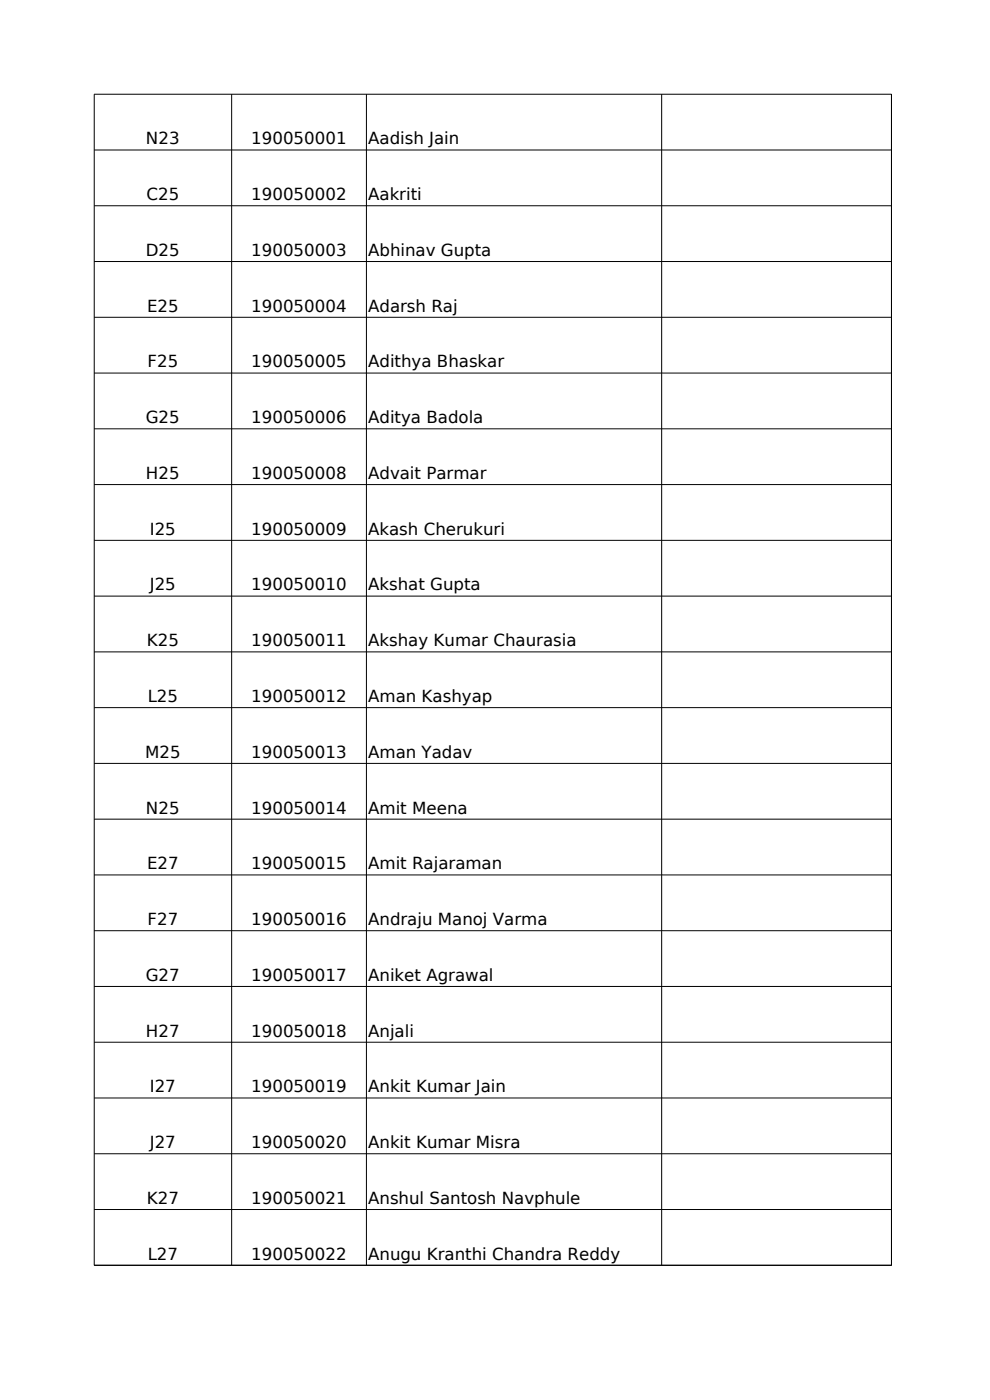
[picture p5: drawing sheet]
<svg xmlns="http://www.w3.org/2000/svg" width="210mm" height="297mm" viewBox="0 0 210 297" stroke-linecap="round" stroke-linejoin="round" font-family="sans-serif">
<defs><g id="words">
<g font-size="3.5">
<text x="31" y="30.6">N23</text>
<text x="53.3" y="30.6">190050001</text>
<text x="78.1" y="30.6">Aadish Jain</text>
<text x="31.1" y="42.5">C25</text>
<text x="53.3" y="42.5">190050002</text>
<text x="78.1" y="42.5">Aakriti</text>
<text x="30.9" y="54.3">D25</text>
<text x="53.3" y="54.3">190050003</text>
<text x="78.1" y="54.3">Abhinav Gupta</text>
<text x="31.2" y="66.1">E25</text>
<text x="53.3" y="66.1">190050004</text>
<text x="78.1" y="66.1">Adarsh Raj</text>
<text x="31.3" y="78">F25</text>
<text x="53.3" y="78">190050005</text>
<text x="78.1" y="78">Adithya Bhaskar</text>
<text x="30.9" y="89.8">G25</text>
<text x="53.3" y="89.8">190050006</text>
<text x="78.1" y="89.8">Aditya Badola</text>
<text x="31" y="101.6">H25</text>
<text x="53.3" y="101.6">190050008</text>
<text x="78.1" y="101.6">Advait Parmar</text>
<text x="31.8" y="113.5">I25</text>
<text x="53.3" y="113.5">190050009</text>
<text x="78.1" y="113.5">Akash Cherukuri</text>
<text x="31.8" y="125.3">J25</text>
<text x="53.3" y="125.3">190050010</text>
<text x="78.1" y="125.3">Akshat Gupta</text>
<text x="31.1" y="137.1">K25</text>
<text x="53.3" y="137.1">190050011</text>
<text x="78.1" y="137.1">Akshay Kumar Chaurasia</text>
<text x="31.3" y="148.9">L25</text>
<text x="53.3" y="148.9">190050012</text>
<text x="78.1" y="148.9">Aman Kashyap</text>
<text x="30.8" y="160.8">M25</text>
<text x="53.3" y="160.8">190050013</text>
<text x="78.1" y="160.8">Aman Yadav</text>
<text x="31" y="172.6">N25</text>
<text x="53.3" y="172.6">190050014</text>
<text x="78.1" y="172.6">Amit Meena</text>
<text x="31.2" y="184.4">E27</text>
<text x="53.3" y="184.4">190050015</text>
<text x="78.1" y="184.4">Amit Rajaraman</text>
<text x="31.3" y="196.3">F27</text>
<text x="53.3" y="196.3">190050016</text>
<text x="78.1" y="196.3">Andraju Manoj Varma</text>
<text x="30.9" y="208.1">G27</text>
<text x="53.3" y="208.1">190050017</text>
<text x="78.1" y="208.1">Aniket Agrawal</text>
<text x="31" y="219.9">H27</text>
<text x="53.3" y="219.9">190050018</text>
<text x="78.1" y="219.9">Anjali</text>
<text x="31.8" y="231.7">I27</text>
<text x="53.3" y="231.7">190050019</text>
<text x="78.1" y="231.7">Ankit Kumar Jain</text>
<text x="31.8" y="243.6">J27</text>
<text x="53.3" y="243.6">190050020</text>
<text x="78.1" y="243.6">Ankit Kumar Misra</text>
<text x="31.1" y="255.4">K27</text>
<text x="53.3" y="255.4">190050021</text>
<text x="78.1" y="255.4">Anshul Santosh Navphule</text>
<text x="31.3" y="267.2">L27</text>
<text x="53.3" y="267.2">190050022</text>
<text x="78.1" y="267.2">Anugu Kranthi Chandra Reddy</text>
</g>
</g></defs>
<g fill="none" stroke="#000" stroke-width=".21">
<path d="M49.1 20v248.4M77.7 20v248.4M140.4 20v248.4M20 31.8h169.1M20 43.7h169.1M20 55.5h169.1M20 67.3h169.1M20 79.1h169.1M20 91h169.1M20 102.8h169.1M20 114.6h169.1M20 126.5h169.1"/>
<path d="M20 138.3h169.1M20 150.1h169.1M20 162h169.1M20 173.8h169.1M20 185.6h169.1M20 197.4h169.1M20 209.3h169.1M20 221.1h169.1M20 232.9h169.1M20 244.8h169.1M20 256.6h169.1M20 268.4h169.1"/>
<path d="M20 268.4v-248.4h169.1v248.4"/>
</g>
<use href="#words"/>
</svg>
